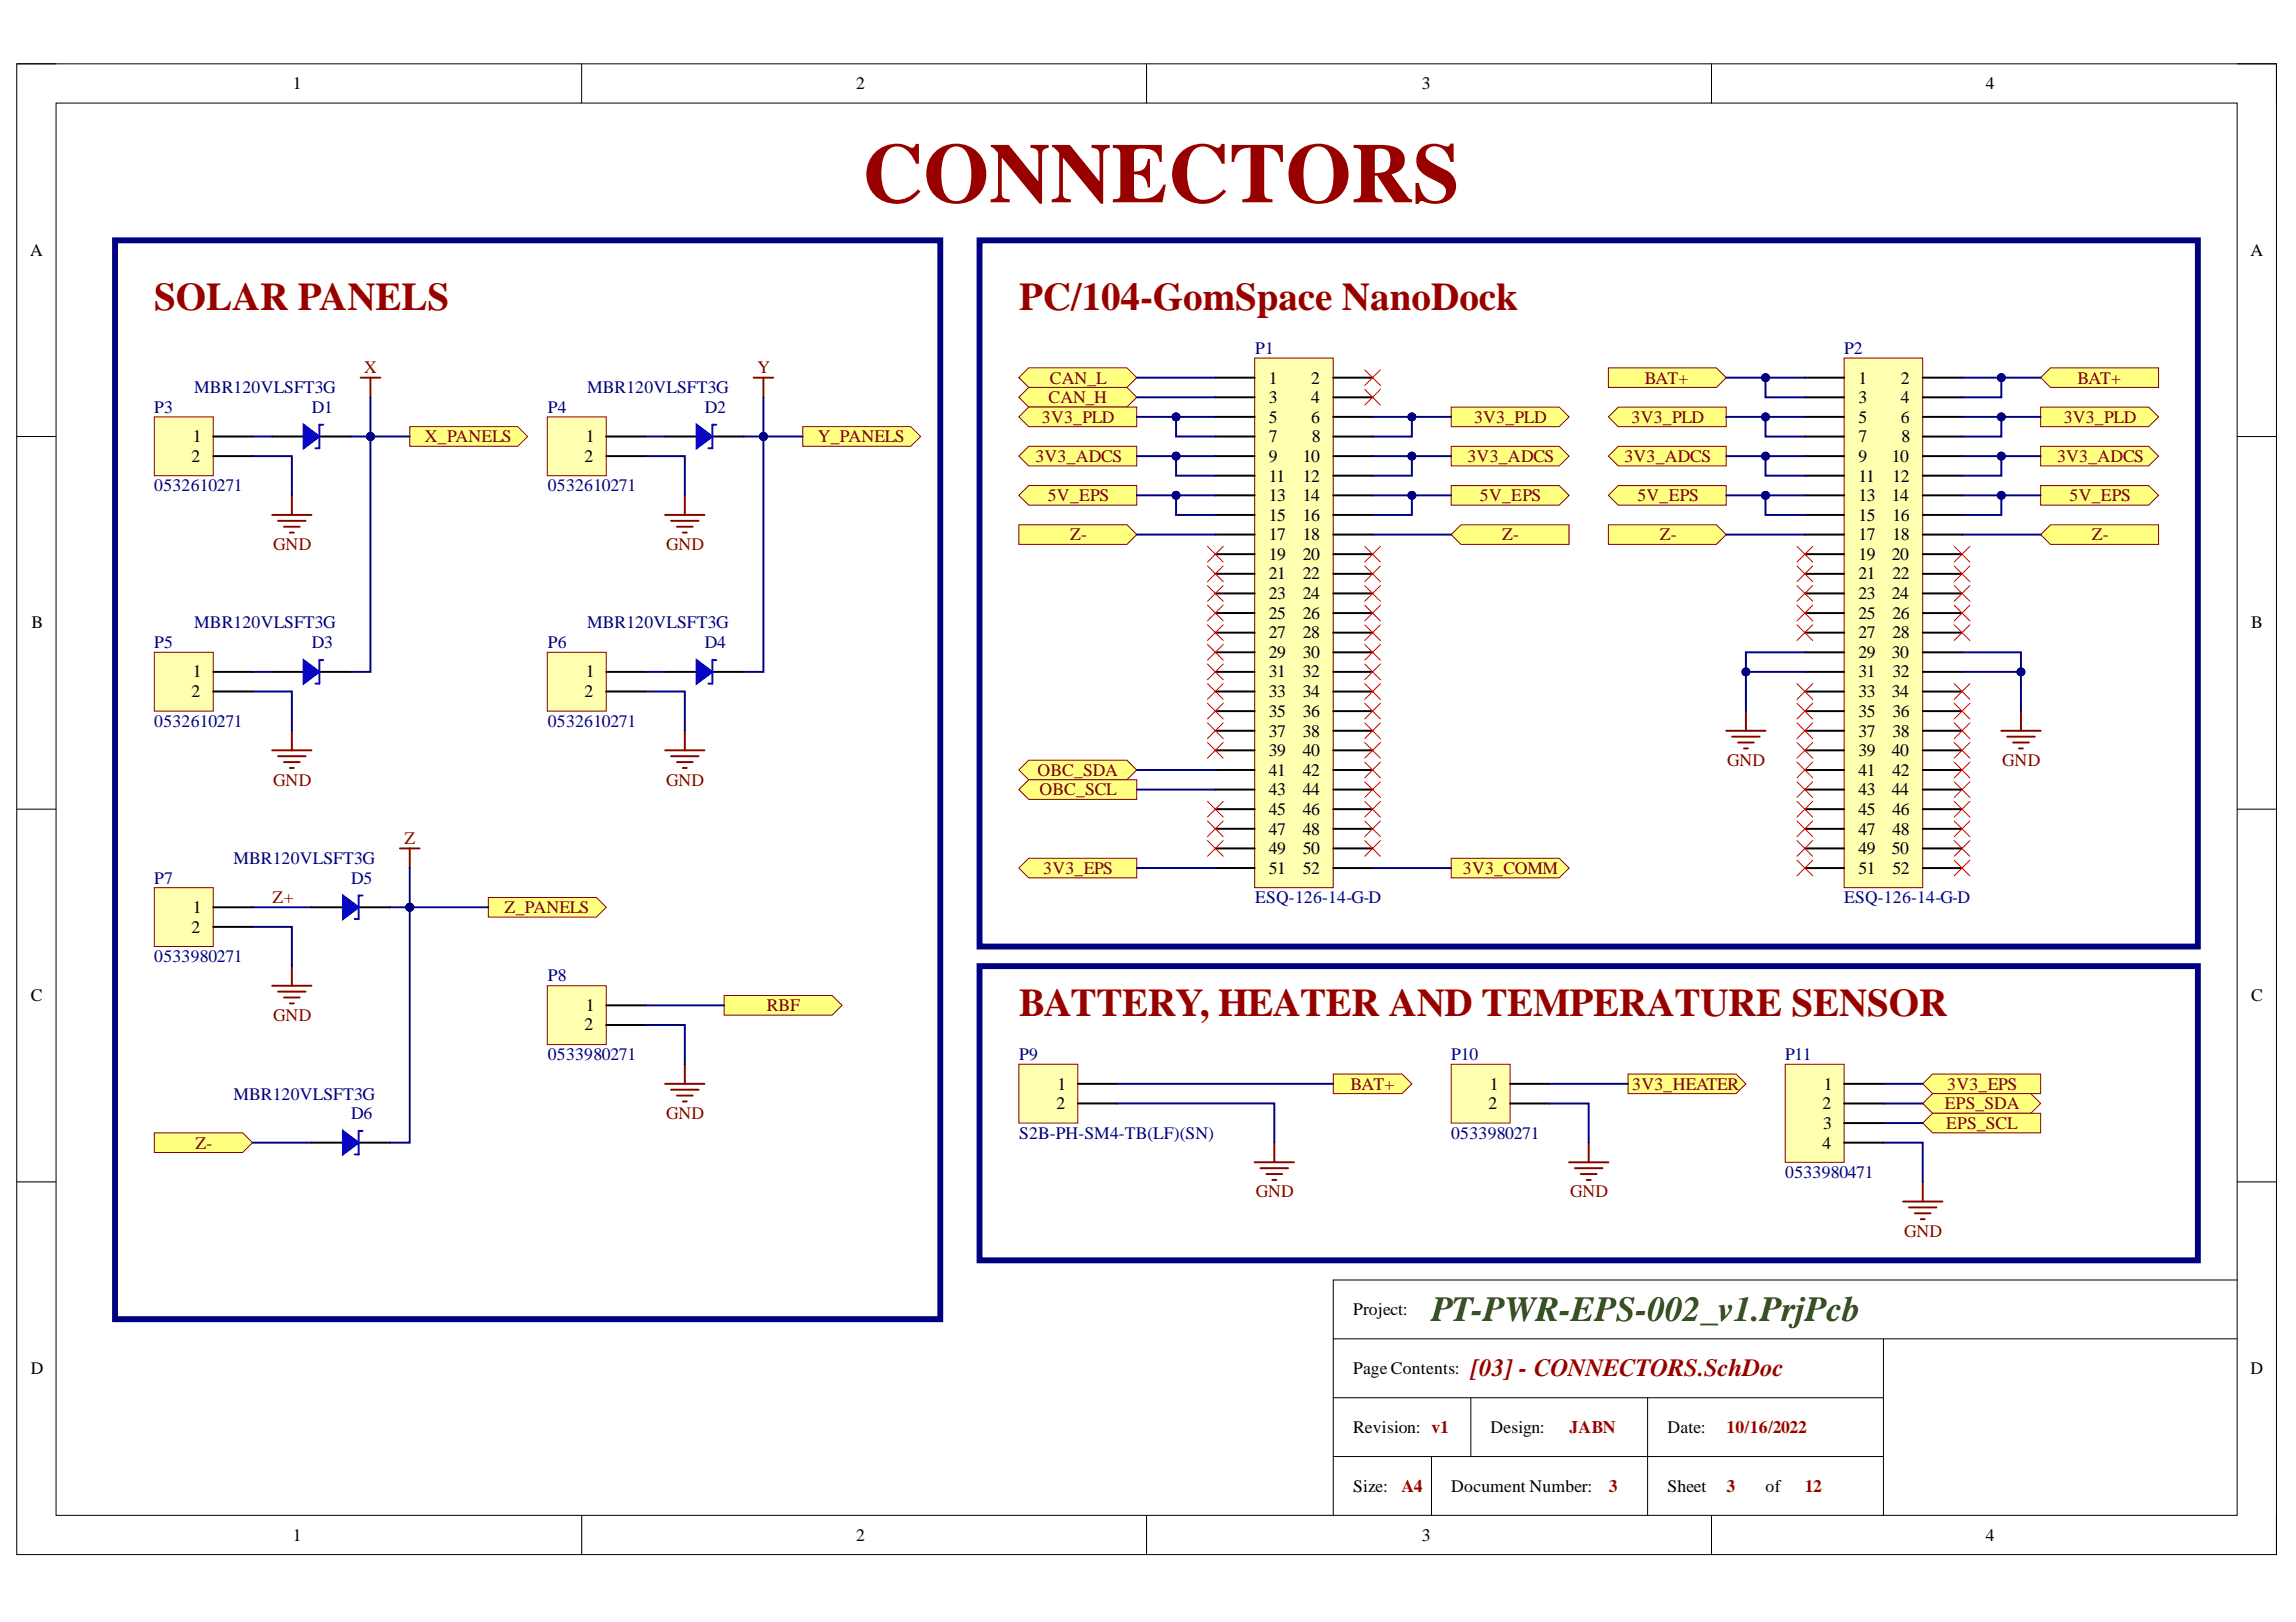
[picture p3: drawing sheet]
<svg xmlns="http://www.w3.org/2000/svg" width="297mm" height="210mm" viewBox="0 0 297 210" stroke-linecap="round" stroke-linejoin="round" font-family="sans-serif">
<defs><g id="words">
<text font-size="11" fill="#980000" x="111.5" y="26.2">CONNECTORS</text>
<g font-size="5.1" fill="#980000">
<text x="20" y="40.1">SOLAR PANELS</text>
<text x="131.8" y="40.1">PC/104-GomSpace NanoDock</text>
<text x="131.8" y="131.5">BATTERY, HEATER AND TEMPERATURE SENSOR</text>
</g>
<text font-size="4.6" fill="#274e13" x="185.2" y="170.9">PT-PWR-EPS-002_v1.PrjPcb</text>
<text font-size="3.2" fill="#980000" x="190.3" y="178.1">[03] - CONNECTORS.SchDoc</text>
<g font-size="2.3">
<text x="37.9" y="11.6">1</text>
<text x="110.8" y="11.6">2</text>
<text x="183.9" y="11.6">3</text>
<text x="256.9" y="11.6">4</text>
<text x="3.9" y="33.1">A</text>
<text x="291.2" y="33.1">A</text>
<text x="164.1" y="49.7">1</text>
<text x="164.1" y="52.2">3</text>
<text x="169.6" y="49.7">2</text>
<text x="169.6" y="52.2">4</text>
<text x="240.4" y="49.7">1</text>
<text x="240.4" y="52.2">3</text>
<text x="245.9" y="49.7">2</text>
<text x="245.9" y="52.2">4</text>
<text x="24.8" y="59.8">2</text>
<text x="24.9" y="57.3">1</text>
<text x="75.6" y="59.8">2</text>
<text x="75.8" y="57.3">1</text>
<text x="164.1" y="54.7">5</text>
<text x="164.1" y="57.3">7</text>
<text x="164.1" y="59.8">9</text>
<text x="168.5" y="59.8">10</text>
<text x="169.6" y="54.7">6</text>
<text x="169.7" y="57.3">8</text>
<text x="240.4" y="54.7">5</text>
<text x="240.4" y="57.3">7</text>
<text x="240.4" y="59.8">9</text>
<text x="244.7" y="59.8">10</text>
<text x="245.9" y="54.7">6</text>
<text x="246" y="57.3">8</text>
<text x="164.1" y="62.3">11</text>
<text x="164.1" y="64.9">13</text>
<text x="168.5" y="62.3">12</text>
<text x="168.5" y="64.9">14</text>
<text x="240.4" y="62.3">11</text>
<text x="240.4" y="64.9">13</text>
<text x="244.7" y="64.9">14</text>
<text x="244.8" y="62.3">12</text>
<text x="164.1" y="67.4">15</text>
<text x="164.1" y="69.9">17</text>
<text x="168.5" y="67.4">16</text>
<text x="168.5" y="69.9">18</text>
<text x="240.4" y="67.4">15</text>
<text x="240.4" y="69.9">17</text>
<text x="244.8" y="67.4">16</text>
<text x="244.8" y="69.9">18</text>
<text x="164.1" y="72.5">19</text>
<text x="164.1" y="75">21</text>
<text x="164.1" y="77.5">23</text>
<text x="168.5" y="72.5">20</text>
<text x="168.5" y="75">22</text>
<text x="168.5" y="77.5">24</text>
<text x="240.4" y="72.5">19</text>
<text x="240.4" y="75">21</text>
<text x="240.4" y="77.5">23</text>
<text x="244.7" y="72.5">20</text>
<text x="244.7" y="77.5">24</text>
<text x="244.8" y="75">22</text>
<text x="4.1" y="81.3">B</text>
<text x="164.1" y="80.1">25</text>
<text x="164.1" y="82.6">27</text>
<text x="168.5" y="80.1">26</text>
<text x="168.5" y="82.6">28</text>
<text x="240.4" y="80.1">25</text>
<text x="240.4" y="82.6">27</text>
<text x="244.8" y="80.1">26</text>
<text x="244.8" y="82.6">28</text>
<text x="291.3" y="81.3">B</text>
<text x="24.9" y="87.7">1</text>
<text x="75.8" y="87.7">1</text>
<text x="164.1" y="85.1">29</text>
<text x="164.1" y="87.7">31</text>
<text x="168.5" y="85.1">30</text>
<text x="168.5" y="87.7">32</text>
<text x="240.4" y="85.1">29</text>
<text x="240.4" y="87.7">31</text>
<text x="244.7" y="85.1">30</text>
<text x="244.8" y="87.7">32</text>
<text x="24.8" y="90.2">2</text>
<text x="75.6" y="90.2">2</text>
<text x="164.1" y="90.2">33</text>
<text x="164.1" y="92.8">35</text>
<text x="164.1" y="95.3">37</text>
<text x="168.5" y="90.2">34</text>
<text x="168.5" y="92.8">36</text>
<text x="168.5" y="95.3">38</text>
<text x="240.4" y="90.2">33</text>
<text x="240.4" y="92.8">35</text>
<text x="240.4" y="95.3">37</text>
<text x="244.7" y="90.2">34</text>
<text x="244.8" y="92.8">36</text>
<text x="244.8" y="95.3">38</text>
<text x="164.1" y="97.9">39</text>
<text x="164.1" y="100.4">41</text>
<text x="168.5" y="97.9">40</text>
<text x="168.5" y="100.4">42</text>
<text x="240.4" y="97.9">39</text>
<text x="240.4" y="100.4">41</text>
<text x="244.7" y="97.9">40</text>
<text x="244.8" y="100.4">42</text>
<text x="164.1" y="102.9">43</text>
<text x="164.1" y="105.5">45</text>
<text x="168.5" y="102.9">44</text>
<text x="168.5" y="105.5">46</text>
<text x="240.4" y="102.9">43</text>
<text x="240.4" y="105.5">45</text>
<text x="244.7" y="102.9">44</text>
<text x="244.8" y="105.5">46</text>
<text x="164.1" y="108">47</text>
<text x="164.1" y="110.5">49</text>
<text x="164.1" y="113.1">51</text>
<text x="168.5" y="108">48</text>
<text x="168.5" y="110.5">50</text>
<text x="168.5" y="113.1">52</text>
<text x="240.4" y="108">47</text>
<text x="240.4" y="110.5">49</text>
<text x="240.4" y="113.1">51</text>
<text x="244.7" y="110.5">50</text>
<text x="244.8" y="108">48</text>
<text x="244.8" y="113.1">52</text>
<text x="24.9" y="118.1">1</text>
<text x="24.8" y="120.7">2</text>
<text x="4" y="129.5">C</text>
<text x="75.8" y="130.8">1</text>
<text x="291.3" y="129.5">C</text>
<text x="75.6" y="133.3">2</text>
<text x="136.7" y="143.6">2</text>
<text x="136.8" y="141">1</text>
<text x="192.6" y="143.6">2</text>
<text x="192.7" y="141">1</text>
<text x="235.8" y="143.6">2</text>
<text x="235.9" y="141">1</text>
<text x="235.8" y="148.6">4</text>
<text x="235.9" y="146.1">3</text>
<text x="175.1" y="170.2">Project:</text>
<text x="4" y="177.8">D</text>
<text x="175.1" y="177.8">Page Contents:</text>
<text x="291.2" y="177.8">D</text>
<text x="175.1" y="185.5">Revision: v1</text>
<text x="192.8" y="185.5">Design:</text>
<text x="215.7" y="185.5">Date:</text>
<text x="175.1" y="193.1">Size:</text>
<text x="187.7" y="193.1">Document Number:</text>
<text x="215.7" y="193.1">Sheet</text>
<text x="228.4" y="193.1">of</text>
<text x="37.9" y="199.4">1</text>
<text x="110.8" y="199.4">2</text>
<text x="183.9" y="199.4">3</text>
<text x="256.9" y="199.4">4</text>
</g>
<g font-size="2.3" fill="#000080">
<text x="162.4" y="45.8">P1</text>
<text x="238.6" y="45.8">P2</text>
<text x="20" y="53.5">P3</text>
<text x="25.1" y="50.9">MBR120VLSFT3G</text>
<text x="40.3" y="53.5">D1</text>
<text x="70.9" y="53.5">P4</text>
<text x="75.9" y="50.9">MBR120VLSFT3G</text>
<text x="91.2" y="53.5">D2</text>
<text x="20" y="63.6">0532610271</text>
<text x="70.9" y="63.6">0532610271</text>
<text x="20" y="83.9">P5</text>
<text x="25.1" y="81.3">MBR120VLSFT3G</text>
<text x="40.3" y="83.9">D3</text>
<text x="70.9" y="83.9">P6</text>
<text x="75.9" y="81.3">MBR120VLSFT3G</text>
<text x="91.2" y="83.9">D4</text>
<text x="20" y="94.1">0532610271</text>
<text x="70.9" y="94.1">0532610271</text>
<text x="30.2" y="111.8">MBR120VLSFT3G</text>
<text x="20" y="114.3">P7</text>
<text x="45.4" y="114.3">D5</text>
<text x="162.4" y="116.9">ESQ-126-14-G-D</text>
<text x="238.6" y="116.9">ESQ-126-14-G-D</text>
<text x="20" y="124.5">0533980271</text>
<text x="70.9" y="127">P8</text>
<text x="70.9" y="137.2">0533980271</text>
<text x="131.8" y="137.2">P9</text>
<text x="187.7" y="137.2">P10</text>
<text x="231" y="137.2">P11</text>
<text x="30.2" y="142.3">MBR120VLSFT3G</text>
<text x="45.4" y="144.8">D6</text>
<text x="131.8" y="147.4">S2B-PH-SM4-TB(LF)(SN)</text>
<text x="187.7" y="147.4">0533980271</text>
<text x="231" y="152.4">0533980471</text>
</g>
<g font-size="2.3" fill="#800000">
<text x="47.1" y="48.3">X</text>
<text x="98" y="48.3">Y</text>
<text x="135.6" y="52.2">CAN_H</text>
<text x="135.8" y="49.7">CAN_L</text>
<text x="212.8" y="49.7">BAT+</text>
<text x="268.8" y="49.7">BAT+</text>
<text x="55" y="57.3">X_PANELS</text>
<text x="105.8" y="57.3">Y_PANELS</text>
<text x="134" y="59.8">3V3_ADCS</text>
<text x="134.8" y="54.7">3V3_PLD</text>
<text x="189.9" y="59.8">3V3_ADCS</text>
<text x="190.7" y="54.7">3V3_PLD</text>
<text x="210.2" y="59.8">3V3_ADCS</text>
<text x="211.1" y="54.7">3V3_PLD</text>
<text x="266.1" y="59.8">3V3_ADCS</text>
<text x="267" y="54.7">3V3_PLD</text>
<text x="135.6" y="64.9">5V_EPS</text>
<text x="191.5" y="64.9">5V_EPS</text>
<text x="211.8" y="64.9">5V_EPS</text>
<text x="267.7" y="64.9">5V_EPS</text>
<text x="35.3" y="71.2">GND</text>
<text x="86.2" y="71.2">GND</text>
<text x="138.4" y="69.9">Z-</text>
<text x="194.3" y="69.9">Z-</text>
<text x="214.7" y="69.9">Z-</text>
<text x="270.6" y="69.9">Z-</text>
<text x="35.3" y="101.7">GND</text>
<text x="86.2" y="101.7">GND</text>
<text x="134.2" y="100.4">OBC_SDA</text>
<text x="223.4" y="99.1">GND</text>
<text x="259" y="99.1">GND</text>
<text x="134.5" y="102.9">OBC_SCL</text>
<text x="52.3" y="109.3">Z</text>
<text x="135" y="113.1">3V3_EPS</text>
<text x="189.3" y="113.1">3V3_COMM</text>
<text x="35.3" y="116.9">Z+</text>
<text x="65.3" y="118.1">Z_PANELS</text>
<text x="99.2" y="130.8">RBF</text>
<text x="35.3" y="132.1">GND</text>
<text x="174.7" y="141">BAT+</text>
<text x="211.2" y="141">3V3_HEATER</text>
<text x="251.6" y="143.6">EPS_SDA</text>
<text x="251.9" y="141">3V3_EPS</text>
<text x="25.3" y="148.6">Z-</text>
<text x="86.2" y="144.8">GND</text>
<text x="251.8" y="146.1">EPS_SCL</text>
<text x="162.5" y="155">GND</text>
<text x="203.1" y="155">GND</text>
<text x="246.3" y="160">GND</text>
</g>
<g font-size="2.3" fill="#980000">
<text x="203" y="185.5">JABN</text>
<text x="223.3" y="185.5">10/16/2022</text>
<text x="181.3" y="193.1">A4</text>
<text x="208.1" y="193.1">3</text>
<text x="223.3" y="193.1">3</text>
<text x="233.5" y="193.1">12</text>
</g>
</g></defs>
<path d="M2.2 8.3h292.3v192.9h-292.3z" fill="none" stroke="#000" stroke-width=".13"/>
<path d="M7.3 13.3h282.1v182.8h-282.1z" fill-rule="evenodd" fill="#fff"/>
<g fill="none" stroke="#000" stroke-width=".13">
<path d="M2.2 8.3h5.1M7.3 13.3h282.1v182.8h-282.1zM75.3 8.3v5M148.3 8.3v5M221.4 8.3v5M289.4 8.3h5.1v5M2.2 56.5h5.1M289.4 56.5h5.1M2.2 104.7h5.1M289.4 104.7h5.1M2.2 152.9h5.1M289.4 152.9h5.1"/>
<path d="M172.5 173.3h116.9M243.7 173.3v22.8M289.4 165.6h-116.9v30.5M75.3 196.1v5.1M148.3 196.1v5.1M172.5 180.9h71.2M172.5 188.5h71.2M185.2 188.5v7.6M190.3 180.9v7.6M213.2 180.9v15.2M221.4 196.1v5.1M294.5 196.1v5.1"/>
</g>
<path d="M162.3 46.3h10.2v68.6h-10.2z" fill-rule="evenodd" fill="#ffffb0"/>
<path d="M162.3 46.3h10.2v68.6h-10.2z" fill="none" stroke="#800000" stroke-width=".13"/>
<g fill="none" stroke="#000" stroke-width=".25">
<path d="M157.2 48.9h5.1M157.2 51.4h5.1M157.2 53.9h5.1M157.2 56.5h5.1M157.2 59h5.1M172.5 48.9h5.1M172.5 51.4h5.1M172.5 53.9h5.1M172.5 56.5h5.1M172.5 59h5.1M157.2 61.6h5.1M157.2 64.1h5.1"/>
<path d="M157.2 66.6h5.1M157.2 69.2h5.1M157.2 71.7h5.1M157.2 74.3h5.1M157.2 76.8h5.1M157.2 79.3h5.1M172.5 61.6h5.1M172.5 64.1h5.1M172.5 66.6h5.1M172.5 69.2h5.1M172.5 71.7h5.1M172.5 74.3h5.1"/>
<path d="M172.5 76.8h5.1M172.5 79.3h5.1M157.2 81.9h5.1M157.2 84.4h5.1M157.2 86.9h5.1M157.2 89.5h5.1M157.2 92h5.1M157.2 94.6h5.1M157.2 97.1h5.1M157.2 99.6h5.1M172.5 81.9h5.1M172.5 84.4h5.1"/>
<path d="M172.5 86.9h5.1M172.5 89.5h5.1M172.5 92h5.1M172.5 94.6h5.1M172.5 97.1h5.1M172.5 99.6h5.1M157.2 102.2h5.1M157.2 104.7h5.1M157.2 107.3h5.1M157.2 109.8h5.1M157.2 112.3h5.1M172.5 102.2h5.1"/>
<path d="M172.5 104.7h5.1M172.5 107.3h5.1M172.5 109.8h5.1M172.5 112.3h5.1"/>
</g>
<path d="M238.6 46.3h10.1v68.6h-10.1z" fill-rule="evenodd" fill="#ffffb0"/>
<path d="M238.6 46.3h10.1v68.6h-10.1z" fill="none" stroke="#800000" stroke-width=".13"/>
<g fill="none" stroke="#000" stroke-width=".25">
<path d="M233.5 48.9h5.1M233.5 51.4h5.1M233.5 53.9h5.1M233.5 56.5h5.1M233.5 59h5.1M248.7 48.9h5.1M248.7 51.4h5.1M248.7 53.9h5.1M248.7 56.5h5.1M248.7 59h5.1M233.5 61.6h5.1M233.5 64.1h5.1"/>
<path d="M233.5 66.6h5.1M233.5 69.2h5.1M233.5 71.7h5.1M233.5 74.3h5.1M233.5 76.8h5.1M233.5 79.3h5.1M248.7 61.6h5.1M248.7 64.1h5.1M248.7 66.6h5.1M248.7 69.2h5.1M248.7 71.7h5.1M248.7 74.3h5.1"/>
<path d="M248.7 76.8h5.1M248.7 79.3h5.1M233.5 81.9h5.1M233.5 84.4h5.1M233.5 86.9h5.1M233.5 89.5h5.1M233.5 92h5.1M233.5 94.6h5.1M233.5 97.1h5.1M233.5 99.6h5.1M248.7 81.9h5.1M248.7 84.4h5.1"/>
<path d="M248.7 86.9h5.1M248.7 89.5h5.1M248.7 92h5.1M248.7 94.6h5.1M248.7 97.1h5.1M248.7 99.6h5.1M233.5 102.2h5.1M233.5 104.7h5.1M233.5 107.3h5.1M233.5 109.8h5.1M233.5 112.3h5.1M248.7 102.2h5.1"/>
<path d="M248.7 104.7h5.1M248.7 107.3h5.1M248.7 109.8h5.1M248.7 112.3h5.1"/>
</g>
<g fill="none" stroke="#f00" stroke-width=".13">
<path d="M176.6 47.9l2 2M176.6 50.4l2 2M178.6 47.9l-2 2M178.6 50.4l-2 2M156.2 75.8l2 2M156.2 70.7l2 2M156.2 73.2l2 2.1M156.2 78.3l2 2M158.2 70.7l-2 2M158.2 73.2l-2 2.1M158.2 75.8l-2 2M158.2 78.3l-2 2"/>
<path d="M176.6 78.3l2 2.1M176.6 75.8l2 2M176.6 73.2l2 2.1M176.6 70.7l2 2M178.6 78.3l-2 2.1M178.6 75.8l-2 2M178.6 73.2l-2 2.1M178.6 70.7l-2 2M156.2 85.9l2 2.1M156.2 80.9l2 2M156.2 83.4l2 2M156.2 88.5l2 2"/>
<path d="M156.2 91l2 2M156.2 93.5l2 2.1M156.2 96.1l2 2M158.2 80.9l-2 2M158.2 83.4l-2 2M158.2 85.9l-2 2.1M158.2 88.5l-2 2M158.2 91l-2 2M158.2 93.5l-2 2.1M158.2 96.1l-2 2M176.6 98.6l2 2.1M176.6 96.1l2 2"/>
<path d="M176.6 91l2 2M176.6 93.5l2 2.1M176.6 88.5l2 2M176.6 85.9l2 2.1M176.6 83.4l2 2M176.6 80.9l2 2M178.6 98.6l-2 2.1M178.6 96.1l-2 2M178.6 91l-2 2M178.6 93.5l-2 2.1M178.6 88.5l-2 2M178.6 85.9l-2 2.1"/>
<path d="M178.6 83.4l-2 2M178.6 80.9l-2 2M156.2 103.7l2 2M156.2 106.2l2 2.1M156.2 108.8l2 2M158.2 103.7l-2 2M158.2 106.2l-2 2.1M158.2 108.8l-2 2M176.6 108.8l2 2M176.6 106.2l2 2.1M176.6 103.7l2 2M176.6 101.2l2 2"/>
<path d="M178.6 108.8l-2 2M178.6 106.2l-2 2.1M178.6 103.7l-2 2M178.6 101.2l-2 2"/>
</g>
<path d="M131.8 48.9l1.3-1.3h12.7l1.3 1.3-1.3 1.2h-12.7z" fill-rule="evenodd" fill="#ffff80"/>
<path d="M131.8 48.9l1.3-1.3h12.7l1.3 1.3-1.3 1.2h-12.7z" fill="none" stroke="#800000" stroke-width=".13"/>
<path d="M131.8 51.4l1.3-1.3h12.7l1.3 1.3-1.3 1.3h-12.7z" fill-rule="evenodd" fill="#ffff80"/>
<path d="M131.8 51.4l1.3-1.3h12.7l1.3 1.3-1.3 1.3h-12.7z" fill="none" stroke="#800000" stroke-width=".13"/>
<path d="M131.8 53.9l1.3-1.2h14v2.5h-14z" fill-rule="evenodd" fill="#ffff80"/>
<path d="M131.8 53.9l1.3-1.2h14v2.5h-14z" fill="none" stroke="#800000" stroke-width=".13"/>
<path d="M131.8 59l1.3-1.2h14v2.5h-14z" fill-rule="evenodd" fill="#ffff80"/>
<path d="M131.8 59l1.3-1.2h14v2.5h-14z" fill="none" stroke="#800000" stroke-width=".13"/>
<path d="M131.8 64.1l1.3-1.3h14v2.6h-14z" fill-rule="evenodd" fill="#ffff80"/>
<path d="M131.8 64.1l1.3-1.3h14v2.6h-14z" fill="none" stroke="#800000" stroke-width=".13"/>
<path d="M131.8 99.6l1.3-1.2h12.7l1.3 1.2-1.3 1.3h-12.7z" fill-rule="evenodd" fill="#ffff80"/>
<path d="M131.8 99.6l1.3-1.2h12.7l1.3 1.2-1.3 1.3h-12.7z" fill="none" stroke="#800000" stroke-width=".13"/>
<path d="M131.8 102.2l1.3-1.3h14v2.5h-14z" fill-rule="evenodd" fill="#ffff80"/>
<path d="M131.8 102.2l1.3-1.3h14v2.5h-14z" fill="none" stroke="#800000" stroke-width=".13"/>
<path d="M131.8 112.3l1.3-1.2h14v2.5h-14z" fill-rule="evenodd" fill="#ffff80"/>
<path d="M131.8 112.3l1.3-1.2h14v2.5h-14z" fill="none" stroke="#800000" stroke-width=".13"/>
<path d="M187.7 52.7h14l1.3 1.2-1.3 1.3h-14z" fill-rule="evenodd" fill="#ffff80"/>
<path d="M187.7 52.7h14l1.3 1.2-1.3 1.3h-14z" fill="none" stroke="#800000" stroke-width=".13"/>
<path d="M187.7 57.8h14l1.3 1.2-1.3 1.3h-14z" fill-rule="evenodd" fill="#ffff80"/>
<path d="M187.7 57.8h14l1.3 1.2-1.3 1.3h-14z" fill="none" stroke="#800000" stroke-width=".13"/>
<path d="M187.7 62.8h14l1.3 1.3-1.3 1.3h-14z" fill-rule="evenodd" fill="#ffff80"/>
<path d="M187.7 62.8h14l1.3 1.3-1.3 1.3h-14z" fill="none" stroke="#800000" stroke-width=".13"/>
<path d="M187.7 111.1h14l1.3 1.2-1.3 1.3h-14z" fill-rule="evenodd" fill="#ffff80"/>
<path d="M187.7 111.1h14l1.3 1.2-1.3 1.3h-14z" fill="none" stroke="#800000" stroke-width=".13"/>
<path d="M223.3 94.6h5.1M224.1 95.3h3.5M224.9 96.1h2M225.6 96.9h.5M225.9 92v2.6M258.9 94.6h5.1M259.7 95.3h3.5M260.4 96.1h2.1M261.2 96.9h.5M261.5 92v2.6" fill="none" stroke="#800000" stroke-width=".25"/>
<g fill="none" stroke="#f00" stroke-width=".13">
<path d="M232.5 78.3l2 2.1M232.5 75.8l2 2M232.5 73.2l2 2.1M232.5 70.7l2 2M234.5 78.3l-2 2.1M234.5 75.8l-2 2M234.5 73.2l-2 2.1M234.5 70.7l-2 2M252.8 70.7l2 2M252.8 73.2l2 2.1M252.8 75.8l2 2M252.8 78.3l2 2.1"/>
<path d="M254.8 70.7l-2 2M254.8 73.2l-2 2.1M254.8 75.8l-2 2M254.8 78.3l-2 2.1M232.5 98.6l2 2.1M232.5 96.1l2 2M232.5 91l2 2M232.5 93.5l2 2.1M232.5 88.5l2 2M232.5 80.9l2 2M234.5 98.6l-2 2.1M234.5 96.1l-2 2"/>
<path d="M234.5 91l-2 2M234.5 93.5l-2 2.1M234.5 88.5l-2 2M234.5 80.9l-2 2M252.8 96.1l2 2M252.8 88.5l2 2M252.8 91l2 2M252.8 93.5l2 2.1M252.8 98.6l2 2.1M252.8 80.9l2 2M254.8 88.5l-2 2M254.8 91l-2 2"/>
<path d="M254.8 93.5l-2 2.1M254.8 96.1l-2 2M254.8 98.6l-2 2.1M254.8 80.9l-2 2M232.5 108.8l2 2M232.5 106.2l2 2.1M232.5 103.7l2 2M232.5 101.2l2 2M232.5 111.3l2 2.1M234.5 108.8l-2 2M234.5 106.2l-2 2.1M234.5 103.7l-2 2"/>
<path d="M234.5 101.2l-2 2M234.5 111.3l-2 2.1M252.8 101.2l2 2M252.8 103.7l2 2M252.8 106.2l2 2.1M252.8 108.8l2 2M252.8 111.3l2 2.1M254.8 101.2l-2 2M254.8 103.7l-2 2M254.8 106.2l-2 2.1M254.8 108.8l-2 2M254.8 111.3l-2 2.1"/>
</g>
<path d="M208.1 53.9l1.3-1.2h13.9v2.5h-13.9z" fill-rule="evenodd" fill="#ffff80"/>
<path d="M208.1 53.9l1.3-1.2h13.9v2.5h-13.9z" fill="none" stroke="#800000" stroke-width=".13"/>
<path d="M264 52.7h14l1.3 1.2-1.3 1.3h-14z" fill-rule="evenodd" fill="#ffff80"/>
<path d="M264 52.7h14l1.3 1.2-1.3 1.3h-14z" fill="none" stroke="#800000" stroke-width=".13"/>
<path d="M208.1 59l1.3-1.2h13.9v2.5h-13.9z" fill-rule="evenodd" fill="#ffff80"/>
<path d="M208.1 59l1.3-1.2h13.9v2.5h-13.9z" fill="none" stroke="#800000" stroke-width=".13"/>
<path d="M264 57.8h14l1.3 1.2-1.3 1.3h-14z" fill-rule="evenodd" fill="#ffff80"/>
<path d="M264 57.8h14l1.3 1.2-1.3 1.3h-14z" fill="none" stroke="#800000" stroke-width=".13"/>
<path d="M208.1 64.1l1.3-1.3h13.9v2.6h-13.9z" fill-rule="evenodd" fill="#ffff80"/>
<path d="M208.1 64.1l1.3-1.3h13.9v2.6h-13.9z" fill="none" stroke="#800000" stroke-width=".13"/>
<path d="M264 62.8h14l1.3 1.3-1.3 1.3h-14z" fill-rule="evenodd" fill="#ffff80"/>
<path d="M264 62.8h14l1.3 1.3-1.3 1.3h-14z" fill="none" stroke="#800000" stroke-width=".13"/>
<path d="M14.9 31.1h106.7v139.6h-106.7zM126.7 31.1h157.6v91.4h-157.6z" fill="none" stroke="#000080" stroke-width=".76"/>
<g fill="none" stroke="#800000" stroke-width=".25">
<path d="M46.7 48.9h2.5M47.9 48.9v2.5M97.5 48.9h2.5M98.8 48.9v2.5M35.2 66.6h5.1M36 67.4h3.5M36.7 68.2h2.1M37.5 68.9h.5M37.8 64.1v2.5M86.1 66.6h5M86.8 67.4h3.6M87.6 68.2h2"/>
<path d="M88.3 68.9h.6M88.6 64.1v2.5M35.2 97.1h5.1M36 97.9h3.5M36.7 98.6h2.1M37.5 99.4h.5M37.8 94.6v2.5"/>
</g>
<path d="M53 55.2h14l1.3 1.3-1.3 1.3h-14z" fill-rule="evenodd" fill="#ffff80"/>
<path d="M53 55.2h14l1.3 1.3-1.3 1.3h-14z" fill="none" stroke="#800000" stroke-width=".13"/>
<path d="M86.1 97.1h5M86.8 97.9h3.6M87.6 98.6h2M88.3 99.4h.6M88.6 94.6v2.5" fill="none" stroke="#800000" stroke-width=".25"/>
<path d="M103.9 55.2h13.9l1.3 1.3-1.3 1.3h-13.9z" fill-rule="evenodd" fill="#ffff80"/>
<path d="M103.9 55.2h13.9l1.3 1.3-1.3 1.3h-13.9z" fill="none" stroke="#800000" stroke-width=".13"/>
<path d="M51.7 109.8h2.6M53 109.8v2.5M35.2 127.6h5.1M36 128.3h3.5M36.7 129.1h2.1M37.5 129.9h.5M37.8 125v2.6" fill="none" stroke="#800000" stroke-width=".25"/>
<path d="M63.2 116.1h14l1.2 1.3-1.2 1.3h-14z" fill-rule="evenodd" fill="#ffff80"/>
<path d="M63.2 116.1h14l1.2 1.3-1.2 1.3h-14z" fill="none" stroke="#800000" stroke-width=".13"/>
<path d="M20 53.9h7.6v7.7h-7.6z" fill-rule="evenodd" fill="#ffffb0"/>
<path d="M20 53.9h7.6v7.7h-7.6z" fill="none" stroke="#800000" stroke-width=".13"/>
<path d="M27.6 56.5h5.1M27.6 59h5.1" fill="none" stroke="#000" stroke-width=".25"/>
<path d="M20 84.4h7.6v7.6h-7.6z" fill-rule="evenodd" fill="#ffffb0"/>
<path d="M20 84.4h7.6v7.6h-7.6z" fill="none" stroke="#800000" stroke-width=".13"/>
<path d="M27.6 86.9h5.1M27.6 89.5h5.1" fill="none" stroke="#000" stroke-width=".25"/>
<path d="M70.8 53.9h7.6v7.7h-7.6z" fill-rule="evenodd" fill="#ffffb0"/>
<path d="M70.8 53.9h7.6v7.7h-7.6z" fill="none" stroke="#800000" stroke-width=".13"/>
<path d="M78.4 56.5h5.1M78.4 59h5.1" fill="none" stroke="#000" stroke-width=".25"/>
<path d="M70.8 84.4h7.6v7.6h-7.6z" fill-rule="evenodd" fill="#ffffb0"/>
<path d="M70.8 84.4h7.6v7.6h-7.6z" fill="none" stroke="#800000" stroke-width=".13"/>
<path d="M35.2 56.5h4.1M41.3 56.5h4.1M78.4 86.9h5.1M78.4 89.5h5.1" fill="none" stroke="#000" stroke-width=".25"/>
<path d="M41.3 55v3" fill="none" stroke="#00f" stroke-width=".25"/>
<path d="M39.3 55l2 1.5-2 1.5z" fill="#00f"/>
<path d="M39.3 55l2 1.5-2 1.5zM40.8 58h.5M41.3 55h.5M41.3 85.4v3.1" fill="none" stroke="#00f" stroke-width=".25"/>
<path d="M35.2 86.9h4.1M41.3 86.9h4.1" fill="none" stroke="#000" stroke-width=".25"/>
<path d="M39.3 85.4l2 1.5-2 1.6z" fill="#00f"/>
<path d="M39.3 85.4l2 1.5-2 1.6zM40.8 88.5h.5M41.3 85.4h.5M46.4 115.9v3" fill="none" stroke="#00f" stroke-width=".25"/>
<path d="M40.3 117.4h4.1M46.4 117.4h4.1" fill="none" stroke="#000" stroke-width=".25"/>
<path d="M44.4 115.9l2 1.5-2 1.5z" fill="#00f"/>
<path d="M44.4 115.9l2 1.5-2 1.5zM45.9 118.9h.5M46.4 115.9h.5M46.4 146.3v3.1" fill="none" stroke="#00f" stroke-width=".25"/>
<path d="M40.3 147.9h4.1M46.4 147.9h4.1" fill="none" stroke="#000" stroke-width=".25"/>
<path d="M44.4 146.3l2 1.6-2 1.5z" fill="#00f"/>
<path d="M92.2 55v3M44.4 146.3l2 1.6-2 1.5zM45.9 149.4h.5M46.4 146.3h.5" fill="none" stroke="#00f" stroke-width=".25"/>
<path d="M86.1 56.5h4M92.2 56.5h4" fill="none" stroke="#000" stroke-width=".25"/>
<path d="M90.1 55l2.1 1.5-2.1 1.5z" fill="#00f"/>
<path d="M90.1 55l2.1 1.5-2.1 1.5zM91.6 58h.6M92.2 55h.5M92.2 85.4v3.1" fill="none" stroke="#00f" stroke-width=".25"/>
<path d="M86.1 86.9h4M92.2 86.9h4" fill="none" stroke="#000" stroke-width=".25"/>
<path d="M90.1 85.4l2.1 1.5-2.1 1.6z" fill="#00f"/>
<path d="M90.1 85.4l2.1 1.5-2.1 1.6zM91.6 88.5h.6M92.2 85.4h.5" fill="none" stroke="#00f" stroke-width=".25"/>
<path d="M131.8 137.7h7.6v7.6h-7.6z" fill-rule="evenodd" fill="#ffffb0"/>
<path d="M131.8 137.7h7.6v7.6h-7.6z" fill="none" stroke="#800000" stroke-width=".13"/>
<path d="M139.4 140.3h5.1M139.4 142.8h5.1" fill="none" stroke="#000" stroke-width=".25"/>
<path d="M162.3 150.4h5.1M163.1 151.2h3.5M163.8 151.9h2.1M164.6 152.7h.5M164.9 147.9v2.5" fill="none" stroke="#800000" stroke-width=".25"/>
<path d="M172.5 139h8.9l1.3 1.3-1.3 1.2h-8.9z" fill-rule="evenodd" fill="#ffff80"/>
<path d="M172.5 139h8.9l1.3 1.3-1.3 1.2h-8.9z" fill="none" stroke="#800000" stroke-width=".13"/>
<path d="M126.7 125h157.6v38.1h-157.6z" fill="none" stroke="#000080" stroke-width=".76"/>
<path d="M208.1 47.6h14l1.2 1.3-1.2 1.2h-14z" fill-rule="evenodd" fill="#ffff80"/>
<path d="M208.1 47.6h14l1.2 1.3-1.2 1.2h-14z" fill="none" stroke="#800000" stroke-width=".13"/>
<path d="M264 48.9l1.3-1.3h14v2.5h-14z" fill-rule="evenodd" fill="#ffff80"/>
<path d="M264 48.9l1.3-1.3h14v2.5h-14z" fill="none" stroke="#800000" stroke-width=".13"/>
<path d="M187.7 137.7h7.7v7.6h-7.7z" fill-rule="evenodd" fill="#ffffb0"/>
<path d="M187.7 137.7h7.7v7.6h-7.7z" fill="none" stroke="#800000" stroke-width=".13"/>
<path d="M195.4 140.3h5M195.4 142.8h5" fill="none" stroke="#000" stroke-width=".25"/>
<path d="M203 150.4h5.1M203.8 151.2h3.5M204.5 151.9h2M205.3 152.7h.5M205.5 147.9v2.5" fill="none" stroke="#800000" stroke-width=".25"/>
<path d="M210.6 139h14l1.3 1.3-1.3 1.2h-14z" fill-rule="evenodd" fill="#ffff80"/>
<path d="M210.6 139h14l1.3 1.3-1.3 1.2h-14z" fill="none" stroke="#800000" stroke-width=".13"/>
<path d="M20 114.9h7.6v7.6h-7.6z" fill-rule="evenodd" fill="#ffffb0"/>
<path d="M20 114.9h7.6v7.6h-7.6z" fill="none" stroke="#800000" stroke-width=".13"/>
<path d="M27.6 117.4h5.1M27.6 119.9h5.1" fill="none" stroke="#000" stroke-width=".25"/>
<path d="M20 146.6h11.4l1.3 1.3-1.3 1.2h-11.4z" fill-rule="evenodd" fill="#ffff80"/>
<path d="M20 146.6h11.4l1.3 1.3-1.3 1.2h-11.4z" fill="none" stroke="#800000" stroke-width=".13"/>
<path d="M208.1 67.9h14l1.2 1.3-1.2 1.2h-14z" fill-rule="evenodd" fill="#ffff80"/>
<path d="M208.1 67.9h14l1.2 1.3-1.2 1.2h-14z" fill="none" stroke="#800000" stroke-width=".13"/>
<path d="M264 69.2l1.3-1.3h14v2.5h-14z" fill-rule="evenodd" fill="#ffff80"/>
<path d="M264 69.2l1.3-1.3h14v2.5h-14z" fill="none" stroke="#800000" stroke-width=".13"/>
<path d="M231 137.7h7.6v12.7h-7.6z" fill-rule="evenodd" fill="#ffffb0"/>
<path d="M231 137.7h7.6v12.7h-7.6z" fill="none" stroke="#800000" stroke-width=".13"/>
<path d="M238.6 140.3h5.1M238.6 142.8h5.1M238.6 145.3h5.1M238.6 147.9h5.1" fill="none" stroke="#000" stroke-width=".25"/>
<path d="M246.2 155.5h5.1M247 156.3h3.5M247.7 157h2.1M248.5 157.8h.5M248.7 152.9v2.6" fill="none" stroke="#800000" stroke-width=".25"/>
<path d="M248.7 140.3l1.3-1.3h14v2.5h-14z" fill-rule="evenodd" fill="#ffff80"/>
<path d="M248.7 140.3l1.3-1.3h14v2.5h-14z" fill="none" stroke="#800000" stroke-width=".13"/>
<path d="M250 141.5h12.7l1.3 1.3-1.3 1.3h-12.7l-1.3-1.3z" fill-rule="evenodd" fill="#ffff80"/>
<path d="M250 141.5h12.7l1.3 1.3-1.3 1.3h-12.7l-1.3-1.3z" fill="none" stroke="#800000" stroke-width=".13"/>
<path d="M248.7 145.3l1.3-1.2h14v2.5h-14z" fill-rule="evenodd" fill="#ffff80"/>
<path d="M248.7 145.3l1.3-1.2h14v2.5h-14z" fill="none" stroke="#800000" stroke-width=".13"/>
<path d="M131.8 67.9h14l1.3 1.3-1.3 1.2h-14z" fill-rule="evenodd" fill="#ffff80"/>
<path d="M131.8 67.9h14l1.3 1.3-1.3 1.2h-14z" fill="none" stroke="#800000" stroke-width=".13"/>
<path d="M187.7 69.2l1.3-1.3h14v2.5h-14z" fill-rule="evenodd" fill="#ffff80"/>
<path d="M187.7 69.2l1.3-1.3h14v2.5h-14z" fill="none" stroke="#800000" stroke-width=".13"/>
<path d="M88.6 137.7v2.6M86.1 140.3h5M86.8 141h3.6M87.6 141.8h2M88.3 142.5h.6" fill="none" stroke="#800000" stroke-width=".25"/>
<path d="M93.7 128.8h14l1.2 1.3-1.2 1.3h-14z" fill-rule="evenodd" fill="#ffff80"/>
<path d="M93.7 128.8h14l1.2 1.3-1.2 1.3h-14z" fill="none" stroke="#800000" stroke-width=".13"/>
<path d="M70.8 127.6h7.6v7.6h-7.6z" fill-rule="evenodd" fill="#ffffb0"/>
<path d="M70.8 127.6h7.6v7.6h-7.6z" fill="none" stroke="#800000" stroke-width=".13"/>
<path d="M78.4 130.1h5.1M78.4 132.6h5.1" fill="none" stroke="#000" stroke-width=".25"/>
<path d="M147.1 48.9h10.1M147.1 51.4h10.1M177.6 53.9h5.1v2.6h-5.1M147.1 99.6h10.1M147.1 102.2h10.1" fill="none" stroke="#000080" stroke-width=".25"/>
<circle cx="182.7" cy="54" r=".51" fill="#000080"/>
<circle cx="182.7" cy="54" r=".51" fill="none" stroke="#000080" stroke-width=".13"/>
<path d="M182.7 53.9h5" fill="none" stroke="#000080" stroke-width=".25"/>
<circle cx="182.7" cy="54" r=".51" fill="#000080"/>
<circle cx="182.7" cy="54" r=".51" fill="none" stroke="#000080" stroke-width=".13"/>
<path d="M157.2 53.9h-5.1v2.6h5.1" fill="none" stroke="#000080" stroke-width=".25"/>
<circle cx="152.2" cy="53.9" r=".51" fill="#000080"/>
<circle cx="152.2" cy="53.9" r=".51" fill="none" stroke="#000080" stroke-width=".13"/>
<path d="M147.1 53.9h5" fill="none" stroke="#000080" stroke-width=".25"/>
<circle cx="152.2" cy="53.9" r=".51" fill="#000080"/>
<circle cx="152.2" cy="53.9" r=".51" fill="none" stroke="#000080" stroke-width=".13"/>
<path d="M157.2 59h-5.1v2.6h5.1" fill="none" stroke="#000080" stroke-width=".25"/>
<circle cx="152.2" cy="59" r=".51" fill="#000080"/>
<circle cx="152.2" cy="59" r=".51" fill="none" stroke="#000080" stroke-width=".13"/>
<path d="M177.6 59h5.1v2.6h-5.1" fill="none" stroke="#000080" stroke-width=".25"/>
<circle cx="182.7" cy="59" r=".51" fill="#000080"/>
<circle cx="182.7" cy="59" r=".51" fill="none" stroke="#000080" stroke-width=".13"/>
<path d="M182.7 59h5" fill="none" stroke="#000080" stroke-width=".25"/>
<circle cx="182.7" cy="59" r=".51" fill="#000080"/>
<circle cx="182.7" cy="59" r=".51" fill="none" stroke="#000080" stroke-width=".13"/>
<path d="M147.1 59h5" fill="none" stroke="#000080" stroke-width=".25"/>
<circle cx="152.2" cy="59" r=".51" fill="#000080"/>
<circle cx="152.2" cy="59" r=".51" fill="none" stroke="#000080" stroke-width=".13"/>
<path d="M157.2 64.1h-5.1v2.5h5.1" fill="none" stroke="#000080" stroke-width=".25"/>
<circle cx="152.2" cy="64.1" r=".51" fill="#000080"/>
<circle cx="152.2" cy="64.1" r=".51" fill="none" stroke="#000080" stroke-width=".13"/>
<path d="M177.6 64.1h5.1v2.5h-5.1" fill="none" stroke="#000080" stroke-width=".25"/>
<circle cx="182.7" cy="64.1" r=".51" fill="#000080"/>
<circle cx="182.7" cy="64.1" r=".51" fill="none" stroke="#000080" stroke-width=".13"/>
<path d="M182.7 64.1h5" fill="none" stroke="#000080" stroke-width=".25"/>
<circle cx="182.7" cy="64.1" r=".51" fill="#000080"/>
<circle cx="182.7" cy="64.1" r=".51" fill="none" stroke="#000080" stroke-width=".13"/>
<path d="M147.1 64.1h5" fill="none" stroke="#000080" stroke-width=".25"/>
<circle cx="152.2" cy="64.1" r=".51" fill="#000080"/>
<circle cx="152.2" cy="64.1" r=".51" fill="none" stroke="#000080" stroke-width=".13"/>
<path d="M261.5 86.9v5.1M147.1 112.3h10.1M177.6 112.3h10.1" fill="none" stroke="#000080" stroke-width=".25"/>
<circle cx="261.5" cy="87" r=".51" fill="#000080"/>
<circle cx="261.5" cy="87" r=".51" fill="none" stroke="#000080" stroke-width=".13"/>
<path d="M253.8 84.4h7.7v2.5h-7.7" fill="none" stroke="#000080" stroke-width=".25"/>
<circle cx="261.5" cy="87" r=".51" fill="#000080"/>
<circle cx="261.5" cy="87" r=".51" fill="none" stroke="#000080" stroke-width=".13"/>
<path d="M225.9 86.9v5.1" fill="none" stroke="#000080" stroke-width=".25"/>
<circle cx="225.9" cy="87" r=".51" fill="#000080"/>
<circle cx="225.9" cy="87" r=".51" fill="none" stroke="#000080" stroke-width=".13"/>
<path d="M258.9 48.9v2.5h-5.1" fill="none" stroke="#000080" stroke-width=".25"/>
<circle cx="258.9" cy="48.9" r=".51" fill="#000080"/>
<circle cx="258.9" cy="48.9" r=".51" fill="none" stroke="#000080" stroke-width=".13"/>
<path d="M233.5 48.9h-5.1v2.5h5.1" fill="none" stroke="#000080" stroke-width=".25"/>
<circle cx="228.4" cy="48.9" r=".51" fill="#000080"/>
<circle cx="228.4" cy="48.9" r=".51" fill="none" stroke="#000080" stroke-width=".13"/>
<path d="M223.3 48.9h5.1" fill="none" stroke="#000080" stroke-width=".25"/>
<circle cx="228.4" cy="48.9" r=".51" fill="#000080"/>
<circle cx="228.4" cy="48.9" r=".51" fill="none" stroke="#000080" stroke-width=".13"/>
<path d="M253.8 53.9h5.1v2.6h-5.1" fill="none" stroke="#000080" stroke-width=".25"/>
<circle cx="258.9" cy="54" r=".51" fill="#000080"/>
<circle cx="258.9" cy="54" r=".51" fill="none" stroke="#000080" stroke-width=".13"/>
<path d="M258.9 53.9h5.1" fill="none" stroke="#000080" stroke-width=".25"/>
<circle cx="258.9" cy="54" r=".51" fill="#000080"/>
<circle cx="258.9" cy="54" r=".51" fill="none" stroke="#000080" stroke-width=".13"/>
<path d="M233.5 53.9h-5.1v2.6h5.1" fill="none" stroke="#000080" stroke-width=".25"/>
<circle cx="228.4" cy="54" r=".51" fill="#000080"/>
<circle cx="228.4" cy="54" r=".51" fill="none" stroke="#000080" stroke-width=".13"/>
<path d="M223.3 53.9h5.1" fill="none" stroke="#000080" stroke-width=".25"/>
<circle cx="228.4" cy="54" r=".51" fill="#000080"/>
<circle cx="228.4" cy="54" r=".51" fill="none" stroke="#000080" stroke-width=".13"/>
<path d="M233.5 59h-5.1v2.6h5.1" fill="none" stroke="#000080" stroke-width=".25"/>
<circle cx="228.4" cy="59" r=".51" fill="#000080"/>
<circle cx="228.4" cy="59" r=".51" fill="none" stroke="#000080" stroke-width=".13"/>
<path d="M253.8 59h5.1v2.6h-5.1" fill="none" stroke="#000080" stroke-width=".25"/>
<circle cx="258.9" cy="59" r=".51" fill="#000080"/>
<circle cx="258.9" cy="59" r=".51" fill="none" stroke="#000080" stroke-width=".13"/>
<path d="M258.9 59h5.1" fill="none" stroke="#000080" stroke-width=".25"/>
<circle cx="258.9" cy="59" r=".51" fill="#000080"/>
<circle cx="258.9" cy="59" r=".51" fill="none" stroke="#000080" stroke-width=".13"/>
<path d="M223.3 59h5.1" fill="none" stroke="#000080" stroke-width=".25"/>
<circle cx="228.4" cy="59" r=".51" fill="#000080"/>
<circle cx="228.4" cy="59" r=".51" fill="none" stroke="#000080" stroke-width=".13"/>
<path d="M233.5 84.4h-7.6v2.5h7.6" fill="none" stroke="#000080" stroke-width=".25"/>
<circle cx="225.9" cy="87" r=".51" fill="#000080"/>
<circle cx="225.9" cy="87" r=".51" fill="none" stroke="#000080" stroke-width=".13"/>
<path d="M233.5 64.1h-5.1v2.5h5.1" fill="none" stroke="#000080" stroke-width=".25"/>
<circle cx="228.4" cy="64.1" r=".51" fill="#000080"/>
<circle cx="228.4" cy="64.1" r=".51" fill="none" stroke="#000080" stroke-width=".13"/>
<path d="M253.8 64.1h5.1v2.5h-5.1" fill="none" stroke="#000080" stroke-width=".25"/>
<circle cx="258.9" cy="64.1" r=".51" fill="#000080"/>
<circle cx="258.9" cy="64.1" r=".51" fill="none" stroke="#000080" stroke-width=".13"/>
<path d="M258.9 64.1h5.1" fill="none" stroke="#000080" stroke-width=".25"/>
<circle cx="258.9" cy="64.1" r=".51" fill="#000080"/>
<circle cx="258.9" cy="64.1" r=".51" fill="none" stroke="#000080" stroke-width=".13"/>
<path d="M223.3 64.1h5.1" fill="none" stroke="#000080" stroke-width=".25"/>
<circle cx="228.4" cy="64.1" r=".51" fill="#000080"/>
<circle cx="228.4" cy="64.1" r=".51" fill="none" stroke="#000080" stroke-width=".13"/>
<path d="M32.7 59h5.1v5.1M47.9 51.4v5.1h5.1M83.5 59h5.1v5.1M147.1 69.2h10.1M177.6 69.2h10.1M223.3 69.2h10.2M253.8 69.2h10.2M32.7 89.5h5.1v5.1M83.5 89.5h5.1v5.1M32.7 119.9h5.1v5.1" fill="none" stroke="#000080" stroke-width=".25"/>
<circle cx="47.9" cy="56.5" r=".51" fill="#000080"/>
<circle cx="47.9" cy="56.5" r=".51" fill="none" stroke="#000080" stroke-width=".13"/>
<path d="M32.7 56.5h2.5M45.4 56.5h2.5" fill="none" stroke="#000080" stroke-width=".25"/>
<circle cx="47.9" cy="56.5" r=".51" fill="#000080"/>
<circle cx="47.9" cy="56.5" r=".51" fill="none" stroke="#000080" stroke-width=".13"/>
<path d="M47.9 56.5v30.4h-2.5M32.7 86.9h2.5" fill="none" stroke="#000080" stroke-width=".25"/>
<circle cx="47.9" cy="56.5" r=".51" fill="#000080"/>
<circle cx="47.9" cy="56.5" r=".51" fill="none" stroke="#000080" stroke-width=".13"/>
<path d="M83.5 56.5h2.6M103.9 56.5h-5.1v30.4h-2.6M83.5 86.9h2.6M32.7 117.4h7.6" fill="none" stroke="#000080" stroke-width=".25"/>
<circle cx="98.8" cy="56.5" r=".51" fill="#000080"/>
<circle cx="98.8" cy="56.5" r=".51" fill="none" stroke="#000080" stroke-width=".13"/>
<path d="M98.8 51.4v5.1" fill="none" stroke="#000080" stroke-width=".25"/>
<circle cx="98.8" cy="56.5" r=".51" fill="#000080"/>
<circle cx="98.8" cy="56.5" r=".51" fill="none" stroke="#000080" stroke-width=".13"/>
<path d="M96.2 56.5h2.6" fill="none" stroke="#000080" stroke-width=".25"/>
<circle cx="98.8" cy="56.5" r=".51" fill="#000080"/>
<circle cx="98.8" cy="56.5" r=".51" fill="none" stroke="#000080" stroke-width=".13"/>
<path d="M53 117.4h10.2" fill="none" stroke="#000080" stroke-width=".25"/>
<circle cx="53" cy="117.4" r=".51" fill="#000080"/>
<circle cx="53" cy="117.4" r=".51" fill="none" stroke="#000080" stroke-width=".13"/>
<path d="M50.5 117.4h2.5" fill="none" stroke="#000080" stroke-width=".25"/>
<circle cx="53" cy="117.4" r=".51" fill="#000080"/>
<circle cx="53" cy="117.4" r=".51" fill="none" stroke="#000080" stroke-width=".13"/>
<path d="M53 112.3v35.6h-2.5M83.5 132.6h5.1v5.1M83.5 130.1h10.2M32.7 147.9h7.6M144.5 142.8h20.4v5.1M144.5 140.3h28M200.4 142.8h5.1v5.1M200.4 140.3h10.2M243.7 147.9h5v5M243.7 140.3h5M243.7 142.8h5M243.7 145.3h5" fill="none" stroke="#000080" stroke-width=".25"/>
<circle cx="53" cy="117.4" r=".51" fill="#000080"/>
<circle cx="53" cy="117.4" r=".51" fill="none" stroke="#000080" stroke-width=".13"/>
<path d="M253.8 48.9h10.2" fill="none" stroke="#000080" stroke-width=".25"/>
<circle cx="258.9" cy="48.9" r=".51" fill="#000080"/>
<circle cx="258.9" cy="48.9" r=".51" fill="none" stroke="#000080" stroke-width=".13"/>
<use href="#words"/>
</svg>
